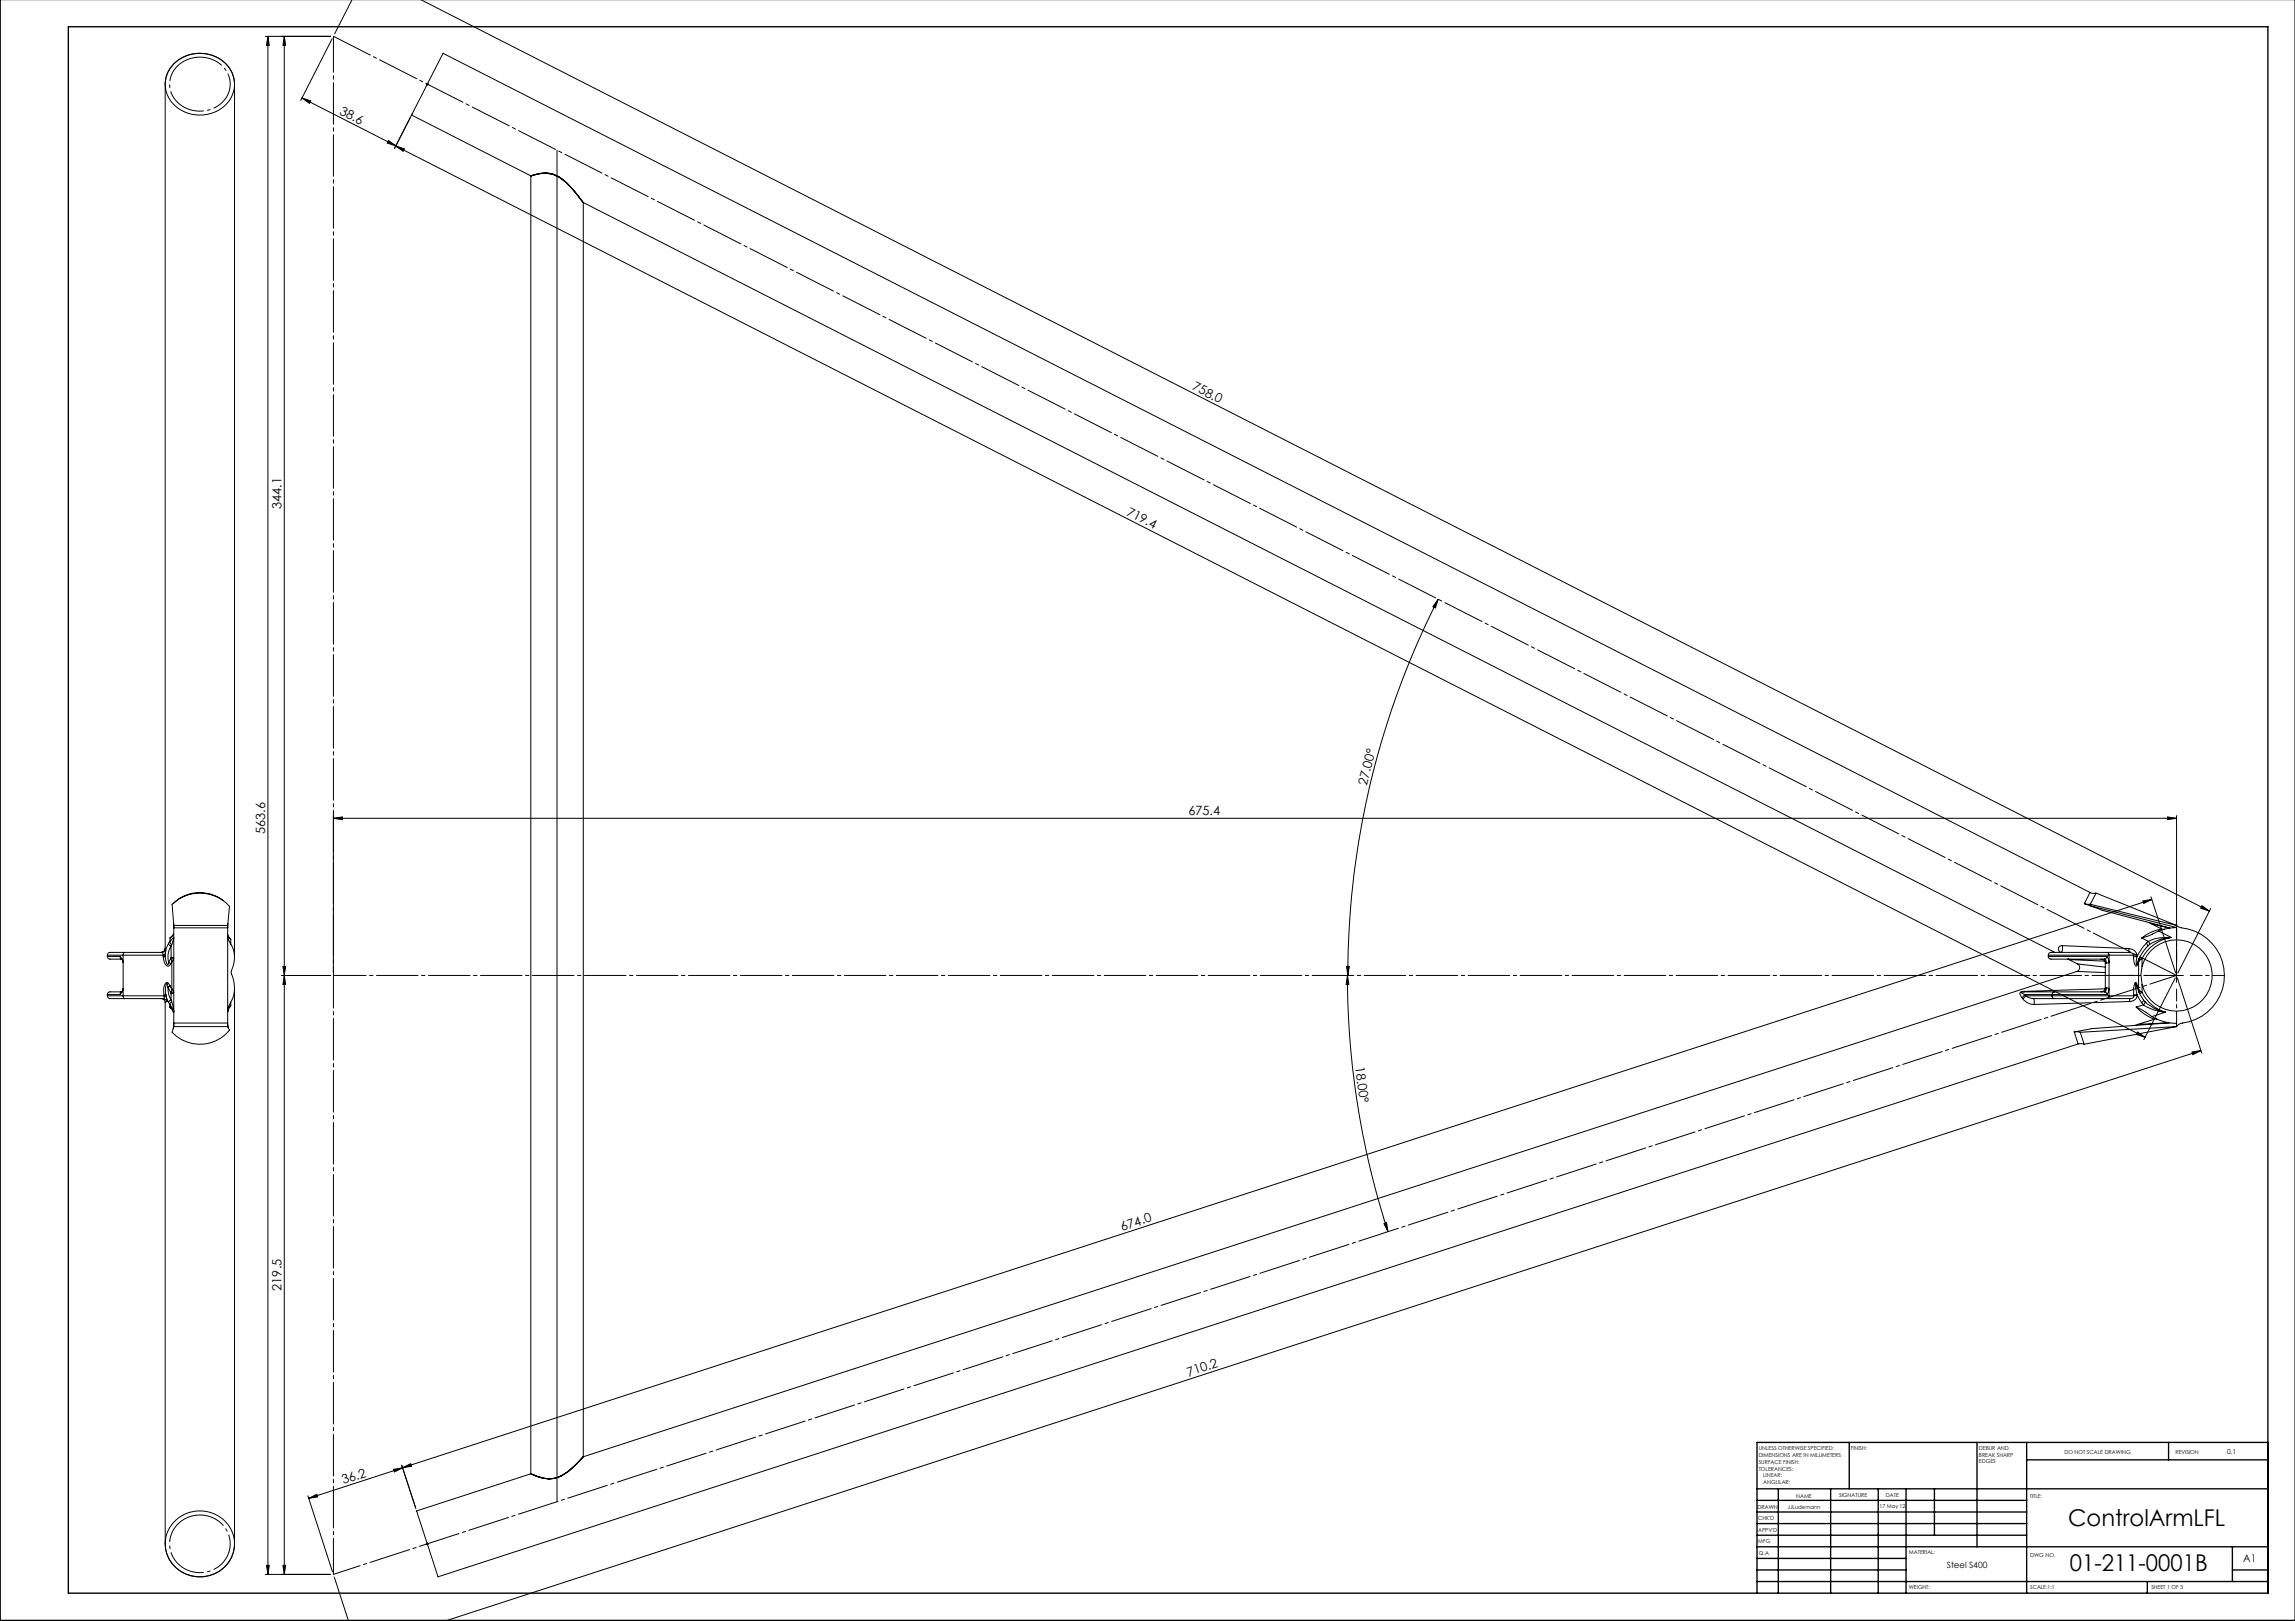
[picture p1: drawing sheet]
<svg xmlns="http://www.w3.org/2000/svg" width="841mm" height="594mm" viewBox="0 0 841 594" stroke-linecap="round" stroke-linejoin="round" font-family="sans-serif">
<defs><g id="words">
<g font-size="8.5">
<text x="757.9" y="559.1">ControlArmLFL</text>
<text x="758.5" y="575.5">01-211-0001B</text>
</g>
<g font-size="4.7">
<text x="124.2" y="41.6" transform="rotate(27 124.2 41.6)">38.6</text>
<text x="436.6" y="142.6" transform="rotate(27 436.6 142.6)">758.0</text>
<text x="103.2" y="186.4" transform="rotate(-90 103.2 186.4)">344.1</text>
<text x="412.5" y="188.6" transform="rotate(27 412.5 188.6)">719.4</text>
<text x="500.9" y="288" transform="rotate(-76 500.9 288)">27.00°</text>
<text x="435.5" y="298.8">675.4</text>
<text x="97.2" y="305.7" transform="rotate(-90 97.2 305.7)">563.6</text>
<text x="496.6" y="390.9" transform="rotate(82 496.6 390.9)">18.00°</text>
<text x="411.2" y="451.1" transform="rotate(-18 411.2 451.1)">674.0</text>
<text x="103.2" y="472.9" transform="rotate(-90 103.2 472.9)">219.5</text>
<text x="435.5" y="504.5" transform="rotate(-18 435.5 504.5)">710.2</text>
<text x="125.9" y="543.8" transform="rotate(-18 125.9 543.8)">36.2</text>
</g>
<text font-size="3.9" x="822" y="572.4">A1</text>
<text font-size="3.2" x="713.4" y="574.7">Steel S400</text>
<text font-size="2.5" x="816.1" y="532.9">0.1</text>
<g font-size="2">
<text x="644.5" y="531.4">UNLESS OTHERWISE SPECIFIED:</text>
<text x="644.5" y="533.9">DIMENSIONS ARE IN MILLIMETERS</text>
<text x="678.2" y="531.4">FINISH:</text>
<text x="725.2" y="531.3">DEBUR AND</text>
<text x="725.2" y="533.8">BREAK SHARP</text>
<text x="756.5" y="532.8">DO NOT SCALE DRAWING</text>
<text x="797.2" y="533">REVISION</text>
<text x="644.5" y="536.4">SURFACE FINISH:</text>
<text x="644.5" y="538.9">TOLERANCES:</text>
<text x="725.2" y="536.3">EDGES</text>
<text x="646.1" y="541.4">LINEAR:</text>
<text x="646.1" y="543.9">ANGULAR:</text>
<text x="658.2" y="548.8">NAME</text>
<text x="673.9" y="548.7">SIGNATURE</text>
<text x="691.1" y="548.7">DATE</text>
<text x="743.8" y="549">TITLE:</text>
<text x="644.1" y="552.9">DRAWN</text>
<text x="644.3" y="557.1">CHK'D</text>
<text x="655" y="552.9">JJLudemann</text>
<text x="688.8" y="552.7">17 May 12</text>
<text x="644.3" y="561.2">APPV'D</text>
<text x="644.3" y="565.6">MFG</text>
<text x="644.5" y="569.9">Q.A</text>
<text x="699.5" y="569.3">MATERIAL:</text>
<text x="744" y="570.4">DWG NO.</text>
<text x="699.5" y="582.3">WEIGHT:</text>
<text x="744" y="582.4">SCALE:1:1</text>
<text x="788.4" y="582.4">SHEET 1 OF 3</text>
</g>
</g></defs>
<g fill="none" stroke="#000" stroke-width=".37">
<path d="M129 -.1l-6.4 12.5M154.3 -.1l655.3 334M97.2 13.3h24M98.2 13.3l.5 3.3h-1.1zM98.2 13.3v563.6M104.2 13.3l.5 3.3h-1zM104.2 13.3v563.6M121.7 14.2l-11.5 22.6M63.7 23.4a13.4 13.4 0 0 1 21.6 3.9 11.3 11.3 0 0 1-10.3 14.7 12.2 12.2 0 0 1-14.4-12.1 10.5 10.5 0 0 1 3.1-6.5zM110.7 35.9l34.4 17.5M110.7 35.9l3.1 1.1-.4 .9zM156.1 30.9h1"/>
<path d="M156.2 30.5l.8 .7M156.6 30.4v1M157 30.5l-.8 .7M142.3 51.5l2.8 1.9-3.2-1zM145 53.5l3.2 1-.5 .9zM145 53.5l641.1 326.6M151.1 41.6l-6.5 12.8M204.1 55.1v495.2M194.7 64.4a11.5 11.5 0 0 1 13.2 2.8l5.8 7M194.7 64.5l.3-.1a11.2 11.2 0 0 1 12.3 2.4l3.6 3.8 2.6 3.4M213.7 74.2v459.6M213.7 74.2l539.3 274.8"/>
<path d="M527 219.6l-1 3.2-.9-.5zM527 219.6a302.7 302.7 0 0 0-33.1 137.9M122.2 299.9l3.3-.5v.9zM122.2 298.9v57.6M122.2 299.9h675.4M794.3 299.4l3.3 .5-3.3 .4zM797.6 298.9v61.1M63.6 338.3l.1 1.6M63.7 339.1v.9M63.7 339.1l-.6-7.7a14.7 14.7 0 0 1 21 .7l-.7 7M63.7 339.1h19.7M81.8 330l-.1-.1a13.9 13.9 0 0 0-18 1"/>
<path d="M83.4 339.9v.1M83.4 339.9v35M83.4 339.1v.9M83.5 338.3v1.6M763.8 331.1l1.9 .8M763.8 331.1l2.2 .3M765.7 331.9l4.7 1.7 24.8 6.5M765.7 331.9l31.9 8M765.9 327.1l1 .3 1.1-.1M765.9 327.1l-603.6-307.6-11.5 22.6 43.7 22.3v475.7l-41.9 13.6 7.9 24.1 601.2-195.3 2 .2M765.9 327.1l-2.1 4M766 331.4l2.1-4.1 29.5 11.8"/>
<path d="M766 331.4l31.6 7.7M785.2 330.1l3.3-.5-2.9 1.5zM787.5 338.1l4.6 2.3M788.2 328.6l9.1 27.9M788.4 338.5l6.6 1.6M788.5 329.6l-641 208.2M797.6 339.1v.8M797.6 339.1l.8 .6a18 18 0 0 1 16.7 17.6 17.7 17.7 0 0 1-16 17.7l-1.5 1.2M797.6 339.9a19.4 19.4 0 0 0-6.6 1.3M806.9 331.9l2.7 2-3.2-1.1zM810.1 332.9l-12 23.7M39.3 350.5a1.19 1.19 0 0 0 1.6 1h3.5l-.4-1"/>
<path d="M39.3 350.5h4.7M39.3 350h5.8M39.3 350v.5M44 350.5l.6 .7 .5 1.5M45.1 350h14.7M45.1 350v14.9M45.6 349h-4.8a1.15 1.15 0 0 0-1.5 1M45.6 349l-.3 .3-.2 .7M45.6 349h13.5M59.1 349l.5 .2 .2 .8M59.8 350v.6M59.8 350.6a3.7 3.7 0 0 0 1.6 3.4l.5-.1 .7-.7"/>
<path d="M59.8 350h.7M60.5 347.5a1.45 1.45 0 0 1-1.4 1.5M60.5 350v.5M60.5 347.5v-316.6a12 12 0 0 1 12.7-11.4 12 12 0 0 1 12.7 11.4v319.7M60.5 350.5l.3 1.8 .7 1.2 .3-.8M60.5 350.5l-.7 .1M60.5 350.1v.1M60.5 347.5l.1 .1M60.6 347.6l-.1 2.4M60.6 347.6a1.44 1.44 0 0 1-1.5 1.4M61.8 352.7l.8 .5M61.8 345.6a8.4 8.4 0 0 0-1.3 4.9"/>
<path d="M61.8 345.6l.2 .7 .7 .4M62.3 345l1.4-1.5-.8 2.6M62.3 345l.1 .6 .5 .5M62.3 343.7v1.3M62.3 345l-.5 .6M62.7 351.2l-.9 1.5M62.7 351.2h.1a.5 .5 0 0 1 .6 .3 .5 .5 0 0 1-.1 .6l-.3 .4M62.7 351.2l.3 1.3M62.7 350.8l1 .5M62.7 346.7v4.1M62.7 346.7a7.5 7.5 0 0 0-.9 6M62.7 350.8v.4"/>
<path d="M62.9 346.1l-.2 .6M63 352.5l-.4 .7M63 352.5v9.9M63.1 342.9l-.8 .8M63.5 342.3l-1.2 1.4M63.7 340v34.9M63.7 340h19.7M83.4 343.3l.2 .9 1 1.8M83.5 342.6l1.1 1.6M83.9 343.5l.7 .7M84.6 346a10.6 10.6 0 0 1 .1 10.2 13.1 13.1 0 0 1-.1 11.1M84.6 344.2v1.8"/>
<path d="M103.2 357.5h18M103.7 354.1h1l-.5 3.4zM104.2 357.5l.5 3.3h-1zM493.4 354.1h1.1l-.6 3.4zM493.8 357.5l.5 3.2-1 .1zM493.8 357.5a304.4 304.4 0 0 0 14.8 93.8M750.6 350.5a1.02 1.02 0 0 0 1.3 1h19.2M750.6 350.5h21.5M750.6 350h22.3M750.6 350v.5M754.7 348.7l.1 .3M755.7 346.5a1.72 1.72 0 0 1-.6 2.4l-.4-.2"/>
<path d="M755.7 346.5l24.4 1.1M755.7 346.5l-1 .3-.3 .4 .3 1.5M757.8 351.5l13.4 .7M757.8 351.5l3.5 1.7M757.8 351.5h.2M761.3 353.2l10.2 1.2M761.3 353.2a1.51 1.51 0 0 1 .8 1.4 1.51 1.51 0 0 1-.9 1.3M769.9 351.5a1.3 1.3 0 0 1 1.6 1.1v.3M771.1 351.5a1.35 1.35 0 0 1 .8 1.4M771.5 356.4l-10.5-.4-547.3 177.8M771.5 352.9h.4M771.5 352.9v9.1"/>
<path d="M772 349h-15.8a12.1 12.1 0 0 0-5.2 .2l-.4 .8M772 349l.6 .3 .3 .7M772 349h8.2M772.1 350.5l.8 2.2-1 .2M772.1 350.5l-.4 .8-.6 .2M772.9 350v14.9M772.9 350h8.9M780.1 347.6l.1 1.4M780.1 347.6h.1a2.96 2.96 0 0 1 2.9 2.4M780.2 349l1 .2 .6 .8M781.8 350v.6M781.8 350.6v.6a3.1 3.1 0 0 0 .9 2.8l.7-.8"/>
<path d="M781.8 350h1.3M783.1 350v.5M783.1 350.5l-1.3 .1M783.1 350.5l-.2 3 .4-.8M783.3 352.7l.1 .5M783.7 352.5l-.3 .7M783.7 352.5v9.9M784.1 350.8l.9 .5M784.5 351.6l-.6-.4-.2 1.3M784.5 351.6l-.8 .9M784.8 343.7l2.5 1.3M785 354.1l-.5 3 .5 3.7"/>
<path d="M785 354.1a13.1 13.1 0 0 1 20.1-7.3 13.1 13.1 0 0 1 0 21.4 13.1 13.1 0 0 1-20.1-7.4M785 351.3l-.5 .3M785 351.3v2.8M786.5 345.6l.5 1.1M786.5 345.6l-1.6 1.9-1.8 3M787 346.7l-2.3 3-1.4 3M787.3 345l.4 1.1M787.3 345l-.8 .6M787.7 346.1l-.7 .6M791 341.2l-3.5 1.7-2.7 .8M791 341.2l4.7 2.3M792.1 340.4l1 .1"/>
<path d="M792.1 340.4l-3.9 1.2-3.4 2.1M795.1 357.5h5M795.7 343.5a16 16 0 0 0-8.4 1.5M795.7 343.5a14.8 14.8 0 0 0-8 2.6M795.7 343.5a14.2 14.2 0 0 0-10.7 7.8M797.1 358.3l-11.5 22.7M797.9 358.4l8.9 27.5M39.3 364.9a1.11 1.11 0 0 0 1.4 1h4.9M39.3 364.4h4.7M39.3 364.9h5.8M39.3 364.4v.5M44.4 363.5h-3.4a1.22 1.22 0 0 0-1.7 .9"/>
<path d="M44.4 363.5l-.4 .9M44.8 363.3l-.4 .2M45.1 364.9l.5 1M45.1 362.2l-.5 1.5-.6 .7M45.1 364.9h15M45.6 365.9h14.1M59.1 365.9a1.45 1.45 0 0 1 1.4 1.5M59.7 365.9a1.43 1.43 0 0 1 1.4 1.1M60 364.7l.1 .2M60.1 364.9a.61 .61 0 0 1 .1 .6 .61 .61 0 0 1-.5 .4M60.7 364.5l1.1 2.9M60.7 364.5l-.7 .2"/>
<path d="M60.7 364.5l.1 .2M60.8 364.7l.3 2.3M60.8 364.7l-.7 .2M61.1 367l-.6 .4M61.6 361.7l-.3-1.2h-.2a6.1 6.1 0 0 0-.4 4M61.6 361.7a7.8 7.8 0 0 0 1.1 4.7M61.6 361.7l1.1 2M61.8 367.4l.5 .8M62.1 368.8l.5 .6M62.3 369l1.2 2M62.3 368.2v.8M62.3 369l.4 .5"/>
<path d="M62.3 361.3l-.7 .4M62.3 361.3l.7 1.1M62.3 361.3l-.6-1.1-.6-.2a2.61 2.61 0 0 0-1.1 2.2v2.5M62.7 363.7v.4M62.7 364.1v2.3M62.7 366.4l-.7 .4-.2 .6M62.7 366.4l.2 .7M62.9 367.1l.8 3.8-.2-.8-1.2-1.9M62.9 367.1l-.5 .5-.1 .6M63 362.4l.6 .9-.9 .4M63 362.4l-.3 1.3M63.7 374.9v1.3"/>
<path d="M63.7 376.2l-.6 2.1a14 14 0 0 0 21-.8l-.7-1.3M63.7 363.7l-1 .4M63.7 375.1l-.2 1.8M63.7 374.9h19.7M63.7 376.2h19.7M83.4 375.1l.3 1.7M83.4 374.9v1.3M84.6 367.3l-.8 1.5-.4 1.9M84.6 368.5l-1.1 2.2M84.6 367.3v1.2M84.6 368.5l-.5 .5M85.9 362.1v203.6a12.7 12.7 0 0 1-12.7 12.1 12.7 12.7 0 0 1-12.7-12.1v-198.3"/>
<path d="M740.9 365.6l.3 .4M741.2 366a5.2 5.2 0 0 0 4.2 2.1M741.6 363.5l-1 .1 1.3 .8M741.6 363.5h11.3M741.9 364.4l.3 .5M741.9 364.4l-1 1.2M741.9 364.4h10.1M742 363.3l-.4 .2M742 363.3l-1.2 .1-.6 .4v.6l.7 1.2M742.2 364.9l1.3 .7 1.7 .3M742.2 364.9l-1 1.1M742.2 364.9h9.8"/>
<path d="M745.2 365.9l.2 2.2M745.2 365.9h7.7M752 364.9l.2 .7 .7 .3M752 364.9h20.9M752 364.4h20.1M752 364.4v.5M752.9 365.9h19.1M752.9 363.5a.91 .91 0 0 0-.9 .9M752.9 363.5h18.2M760.1 378.1l2.2 .2M760.1 378.1l1.4 4.4M771.1 363.5l.6 .2 .4 .7"/>
<path d="M771.5 362.3l-29.5 1M771.5 362v.5a1.58 1.58 0 0 1-1.6 1M771.5 362h.4M771.9 362l1 .2-.8 2.2M771.9 362a1.35 1.35 0 0 1-.8 1.5M772 365.9h8.5M772.9 364.9l-.4 .9-.5 .1M772.9 364.9h9M780.4 367l-35 1.1M780.5 365.9l-.1 1.1M781.9 364.7v.2M781.9 364.9l-.1 .6-1.3 .4"/>
<path d="M782.8 369l2.6 1.3 3.2 2.2M782.8 369a17.2 17.2 0 0 0 6.6 4.5M783.1 364.5l-1.2 .2M783.1 364.5l1.7 2.9M783.1 364.5v.2M783.1 361.7l-.5-1.3a5.5 5.5 0 0 0 .4 3.7l.1 .4M783.1 364.7a2.49 2.49 0 0 1-2.7 2.3M783.1 364.7l-1.2 .2M783.1 361.7l1.2 2.9 1.2 1.8M783.3 361.3l.4 1.1M783.3 361.3l-.4-1.1-.5-.1a7.4 7.4 0 0 0-.5 4.6M783.3 361.3l-.2 .4"/>
<path d="M783.3 378.2l2.8 1.9-3.2-1zM783.7 362.4l.2 1.3 .6-.4M783.7 362.4l.8 .9M784.5 363.3l.5 .4M784.8 367.4l.7 .8M785 363.7l-.9 .4M785 363.7a14 14 0 0 0 8.5 7.2M785 360.8v2.9M785.5 366.4l-.7 1M785.5 368.2a16.4 16.4 0 0 0 8 2.7M785.5 368.2l-2.7 .8M785.5 366.4l.6 .7"/>
<path d="M786.1 367.1l-.6 1.1M786.1 367.1a15.2 15.2 0 0 0 7.4 3.8M788.6 372.5a18.9 18.9 0 0 0 9 2.6v1.1M789.4 373.5h1.1M789.4 373.5l-7 2.2M793.5 370.9l-4.9 1.6M794.7 374.8l-11.1 .6M794.9 374.8l-28.3 2.1-6.5 1.2M797.6 376.2l-33.9 6.5-1.4-4.4M797.6 376.2l-35.3 2.1M803.2 385.5l3.3-.5-2.9 1.5zM806.5 385l-643.5 209.1"/>
<path d="M507.2 448.4l.9-.3 .5 3.2zM144.2 538.4l3.3-.5-3 1.5zM147.2 536.9l5.2 15.8M147.5 537.8l3-1.4 .3 .9zM147.5 537.9l-34.4 11.2M213.6 533.9l-2.4 2.5a20.2 20.2 0 0 1-6.9 5 12.4 12.4 0 0 1-9.6-1.3h.1M213.7 533.9l-.8 .8a30 30 0 0 1-7.3 6.2 12.7 12.7 0 0 1-11-.8M63.7 557.8a12.8 12.8 0 0 1 14-3.4 12.8 12.8 0 0 1 8.2 11.8 12.7 12.7 0 0 1-13.1 11.6 12.7 12.7 0 0 1-12.3-12.6 11.7 11.7 0 0 1 3.2-7.4zM112.8 548.1l9 27.9M113.1 549.1l3-1.5 .3 .9zM97.2 576.9h24M97.6 573.6h1.1l-.5 3.3z"/>
<path d="M103.7 573.6h1l-.5 3.3zM122.5 577.9l5.2 16.2M156.1 565.7h1M156.2 565.4l.8 .7M156.6 565.2v1M157 565.4l-.8 .7"/>
</g>
<path d="M70 555.6a10.5 10.5 0 0 0-7.7 12.1 10.5 10.5 0 0 0 11.4 8.6 10.6 10.6 0 0 0 10.6-11.3 10.6 10.6 0 0 0-12-9.8l-2.3 .4" fill="none" stroke="#000" stroke-width=".37" stroke-dasharray="15.2 1.3 1.3 1.3" stroke-dashoffset="2.2" stroke-linecap="butt"/>
<path d="M70 21.4a9.5 9.5 0 0 0-7.6 7.3 9.5 9.5 0 0 0 3.9 9.8 11.5 11.5 0 0 0 17.9-6 10.5 10.5 0 0 0-12.8-11.4l-1.4 .3" fill="none" stroke="#000" stroke-width=".37" stroke-dasharray="15.2 1.3 1.3 1.3" stroke-dashoffset="3.2" stroke-linecap="butt"/>
<g fill="none" stroke="#000" stroke-width=".5">
<path d="M.1 0v593.8h841M25 9.8h806.1v574h-806.1zM677.7 528.6v17M724.5 528.6v38.2M742.7 528.6v55.2M742.7 534.9h88.4M794.7 528.6v6.3M831.1 528.6h-187.2v55.2M643.9 545.6h187.2M643.9 558.3h98.8M643.9 554.1h98.8M643.9 549.8h98.8"/>
<path d="M651.7 545.6v38.2M670.8 545.6v38.2M688.3 545.6v38.2M698.5 545.6v38.2M708.9 545.6v17M643.9 579.5h187.2M643.9 562.6h98.8M643.9 575.3h54.6M643.9 571.1h54.6M643.9 566.8h187.2M786.9 579.5v4.3M818.1 575.3h13"/>
<path d="M818.1 566.8v12.7"/>
</g>
<path d="M792.6 357.4h-12.6M797.6 352.4v-12.5M802.6 357.4h12.6M797.6 362.4v12.6" fill="none" stroke="#000" stroke-width=".37" stroke-dasharray="15.2 1.3 1.3 1.3" stroke-dashoffset="10.9"/>
<path d="M797.6 357.4h-675.4" fill="none" stroke="#000" stroke-width=".37" stroke-dasharray="15.2 1.3 1.3 1.3" stroke-dashoffset="3.3"/>
<path d="M797.6 357.4l-675.4-344.1" fill="none" stroke="#000" stroke-width=".37" stroke-dasharray="15.2 1.3 1.3 1.3" stroke-dashoffset=".1"/>
<path d="M797.6 357.4l-675.4 219.5" fill="none" stroke="#000" stroke-width=".37" stroke-dasharray="15.2 1.3 1.3 1.3" stroke-dashoffset="5"/>
<path d="M122.2 576.9v-563.6" fill="none" stroke="#000" stroke-width=".37" stroke-dasharray="15.2 1.3 1.3 1.3" stroke-dashoffset="2"/>
<g fill="#000">
<path d="M110.7 35.9l3.1 1.1-.4 .9zM142.3 51.5l2.8 1.9-3.2-1z"/>
<path d="M527 219.6l-1 3.2-.9-.5zM493.4 354.1h1.1l-.6 3.4z"/>
<path d="M794.3 299.4l3.3 .5-3.3 .4zM122.2 299.9l3.3-.5v.9z"/>
<path d="M785.2 330.1l3.3-.5-2.9 1.5zM147.5 537.8l3-1.4 .3 .9z"/>
<path d="M806.9 331.9l2.7 2-3.2-1.1zM134.2 -.1h3.2z"/>
<path d="M104.2 357.5l.5 3.3h-1zM103.7 573.6h1l-.5 3.3z"/>
<path d="M493.8 357.5l.5 3.2-1 .1zM507.2 448.4l.9-.3 .5 3.2z"/>
<path d="M783.3 378.2l2.8 1.9-3.2-1zM145 53.5l3.2 1-.5 .9z"/>
<path d="M803.2 385.5l3.3-.5-2.9 1.5zM131.1 594.1h3.3z"/>
<path d="M113.1 549.1l3-1.5 .3 .9zM144.2 538.4l3.3-.5-3 1.5z"/>
<path d="M97.6 573.6h1.1l-.5 3.3zM98.2 13.3l.5 3.3h-1.1zM103.7 354.1h1l-.5 3.4zM104.2 13.3l.5 3.3h-1z"/>
</g>
<use href="#words"/>
</svg>
